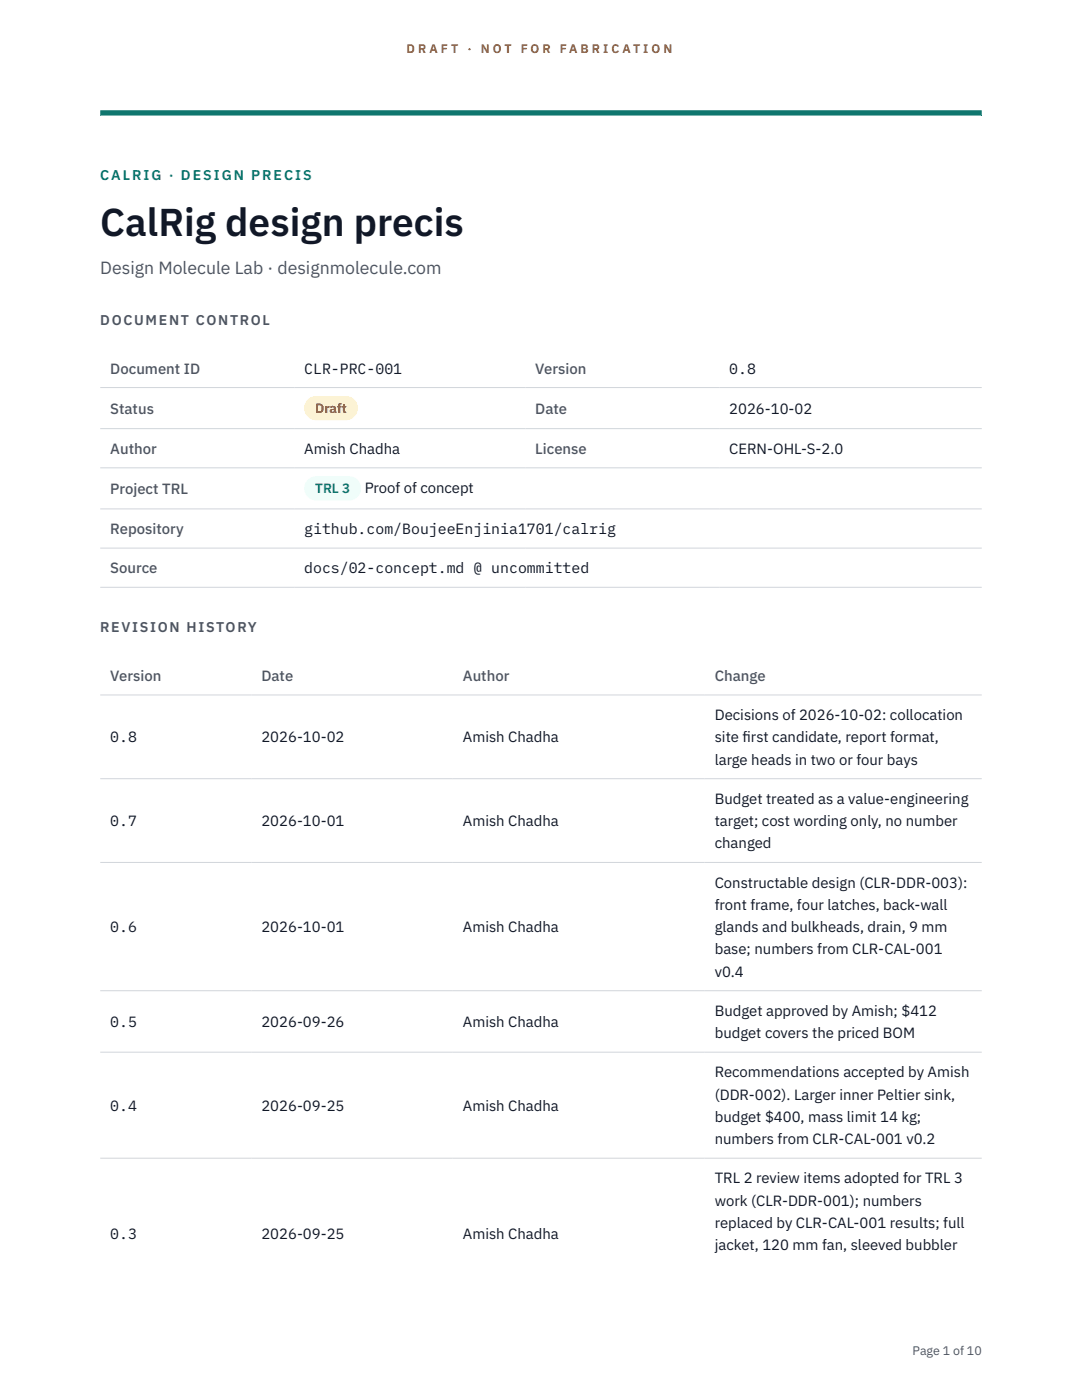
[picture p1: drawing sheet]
<svg xmlns="http://www.w3.org/2000/svg" width="216mm" height="279mm" viewBox="0 0 216 279" stroke-linecap="round" stroke-linejoin="round" font-family="sans-serif">
<defs><g id="words">
<text font-size="7.8" fill="#111827" x="20" y="47.1">CalRig design precis</text>
<text font-size="3.5" fill="#4b5563" x="20" y="54.6">Design Molecule Lab · designmolecule.com</text>
<g font-size="3" fill="#4b5563">
<text x="22" y="74.5">Document ID</text>
<text x="106.8" y="74.5">Version</text>
<text x="22" y="82.6">Status</text>
<text x="106.8" y="82.6">Date</text>
<text x="22" y="90.6">Author</text>
<text x="106.8" y="90.6">License</text>
<text x="22" y="98.6">Project TRL</text>
<text x="22" y="106.6">Repository</text>
<text x="22" y="114.4">Source</text>
<text x="22" y="135.9">Version</text>
<text x="52.2" y="135.9">Date</text>
<text x="92.4" y="135.9">Author</text>
<text x="142.6" y="135.9">Change</text>
</g>
<g font-size="3" fill="#111827">
<text x="60.7" y="74.5">CLR-PRC-001</text>
<text x="145.5" y="74.5">0.8</text>
<text x="145.5" y="82.6">2026-10-02</text>
<text x="60.7" y="90.6">Amish Chadha</text>
<text x="145.5" y="90.6">CERN-OHL-S-2.0</text>
<text x="72.8" y="98.5">Proof of concept</text>
<text x="60.7" y="106.6">github.com/BoujeeEnjinia1701/calrig</text>
<text x="60.7" y="114.4">docs/02-concept.md @ uncommitted</text>
<text x="142.6" y="143.7">Decisions of 2026-10-02: collocation</text>
<text x="22" y="148.2">0.8</text>
<text x="52.2" y="148.2">2026-10-02</text>
<text x="92.4" y="148.2">Amish Chadha</text>
<text x="142.6" y="148.2">site f</text>
<text x="148.2" y="148.2">irst candidate, report format,</text>
<text x="142.6" y="152.6">large heads in two or four bays</text>
<text x="142.6" y="160.4">Budget treated as a value-engineering</text>
<text x="22" y="164.9">0.7</text>
<text x="52.2" y="164.9">2026-10-01</text>
<text x="92.4" y="164.9">Amish Chadha</text>
<text x="142.6" y="164.9">target; cost wording only, no number</text>
<text x="142.6" y="169.3">changed</text>
<text x="142.6" y="177.1">Constructable design (CLR-DDR-003):</text>
<text x="142.6" y="181.6">front frame, four latches, back-wall</text>
<text x="22" y="186">0.6</text>
<text x="52.2" y="186">2026-10-01</text>
<text x="92.4" y="186">Amish Chadha</text>
<text x="142.6" y="186">glands and bulkheads, drain, 9 mm</text>
<text x="142.6" y="190.5">base; numbers from CLR-CAL-001</text>
<text x="142.6" y="194.9">v0.4</text>
<text x="142.6" y="202.7">Budget approved by Amish; $412</text>
<text x="22" y="205">0.5</text>
<text x="52.2" y="205">2026-09-26</text>
<text x="92.4" y="205">Amish Chadha</text>
<text x="142.6" y="207.2">budget covers the priced BOM</text>
<text x="142.6" y="215">Recommendations accepted by Amish</text>
<text x="22" y="221.7">0.4</text>
<text x="52.2" y="221.7">2026-09-25</text>
<text x="92.4" y="221.7">Amish Chadha</text>
<text x="142.6" y="219.5">(DDR-002). Larger inner Peltier sink,</text>
<text x="142.6" y="223.9">budget $400, mass limit 14 kg;</text>
<text x="142.6" y="228.3">numbers from CLR-CAL-001 v0.2</text>
<text x="142.6" y="236.2">TRL 2 review items adopted for TRL 3</text>
<text x="142.6" y="240.6">work (CLR-DDR-001); numbers</text>
<text x="142.6" y="245.1">replaced by CLR-CAL-001 results; full</text>
<text x="22" y="247.2">0.3</text>
<text x="52.2" y="247.2">2026-09-25</text>
<text x="92.4" y="247.2">Amish Chadha</text>
<text x="142.6" y="249.5">jacket, 120 mm fan, sleeved bubbler</text>
</g>
<text font-size="2.8" fill="#0f766e" x="20" y="36">CALRIG · DESIGN PRECIS</text>
<g font-size="2.8" fill="#4b5563">
<text x="20" y="64.8">DOCUMENT CONTROL</text>
<text x="20" y="126.2">REVISION HISTORY</text>
</g>
<text font-size="2.7" fill="#92400e" x="62.9" y="82.5">Draft</text>
<text font-size="2.7" fill="#0f766e" x="62.9" y="98.5">TRL 3</text>
<g font-size="2.5" fill="#b45309">
<text x="81.1" y="10.5">D R A F T</text>
<text x="93.3" y="10.5">·</text>
<text x="95.9" y="10.5">N O T</text>
<text x="103.9" y="10.5">F O R</text>
<text x="111.7" y="10.5">F A B R I C A T I O N</text>
</g>
<text font-size="2.5" fill="#4b5563" x="182.1" y="270.3">Page 1 of 10</text>
</g></defs>
<path d="M20 23.1h175.9zM20 22h175.9v1.1h-175.9z" fill-rule="evenodd" fill="#0f766e"/>
<path d="M20 77.3h175.9M20 85.5h175.9M20 93.4h175.9M20 101.6h175.9M20 109.4h175.9M20 117.2h175.9M20 138.7h175.9M20 155.4h175.9M20 172.1h175.9M20 197.7h175.9M20 210h175.9M20 231.1h175.9" fill="none" stroke="#d1d5db" stroke-width=".2"/>
<path d="M60.7 79h10.7v4.9h-10.7z" fill="#fef3c7"/>
<path d="M60.7 95.1h11.4v4.8h-11.4z" fill="#f0fdfa"/>
<use href="#words"/>
</svg>
